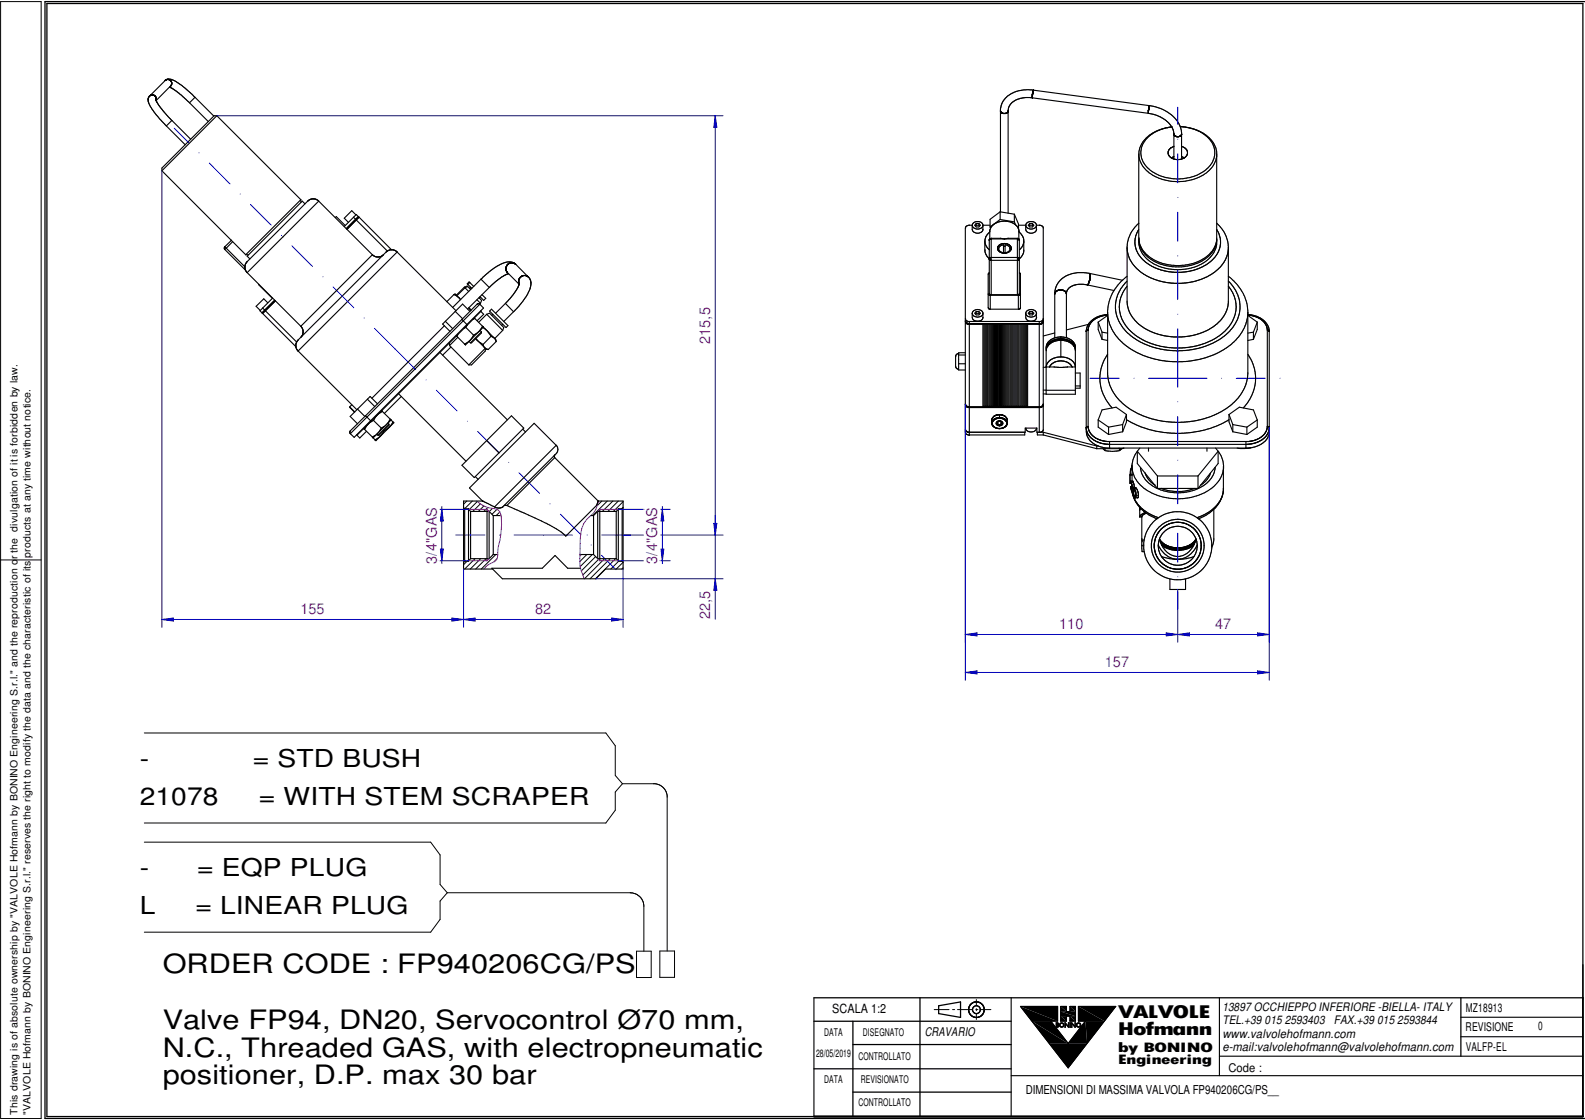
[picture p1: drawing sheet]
<svg xmlns="http://www.w3.org/2000/svg" width="420mm" height="297mm" viewBox="0 0 420 297" stroke-linecap="round" stroke-linejoin="round" font-family="sans-serif">
<defs><g id="words">
<g font-size="7.1">
<text x="43.1" y="258.1">ORDER CODE : FP940206CG/PS</text>
<text x="43.1" y="272.9">Valve FP94, DN20, Servocontrol Ø70 mm,</text>
<text x="43.1" y="280.2">N.C., Threaded GAS, with electropneumatic</text>
<text x="43.1" y="287.6">positioner, D.P. max 30 bar</text>
</g>
<g font-size="6.6">
<text x="37.1" y="203.3">-</text>
<text x="67" y="203.3">= STD BUSH</text>
<text x="37.1" y="213.6">21078</text>
<text x="68.6" y="213.6">= WITH STEM SCRAPER</text>
<text x="37.1" y="232.3">-</text>
<text x="52.3" y="232.3">= EQP PLUG</text>
<text x="37.1" y="242.5">L</text>
<text x="51.8" y="242.5">= LINEAR PLUG</text>
</g>
<g font-size="5.1">
<text x="296.3" y="270">VALVOLE</text>
<text x="296.2" y="274.4">Hofmann</text>
</g>
<g font-size="3.9" fill="#b400b4">
<text x="188.2" y="91.2" transform="rotate(-90 188.2 91.2)">215,5</text>
<text x="115.8" y="149.5" transform="rotate(-90 115.8 149.5)">3/4&quot;GAS</text>
<text x="174.2" y="149.5" transform="rotate(-90 174.2 149.5)">3/4&quot;GAS</text>
<text x="79.6" y="162.9">155</text>
<text x="141.8" y="162.9">82</text>
<text x="188.2" y="164.3" transform="rotate(-90 188.2 164.3)">22,5</text>
<text x="280.8" y="166.9">110</text>
<text x="322.1" y="166.9">47</text>
<text x="292.9" y="177">157</text>
</g>
<g font-size="3.8">
<text x="296.3" y="278.9">by BONINO</text>
<text x="296.3" y="282.1">Engineering</text>
</g>
<text font-size="3.4" x="220.6" y="268.8">SCALA 1:2</text>
<text font-size="3.3" x="271.9" y="290">DIMENSIONI DI MASSIMA VALVOLA FP940206CG/PS__</text>
<g font-size="3.2">
<text x="388.6" y="268.3">MZ18913</text>
<text x="245.1" y="274.7">CRAVARIO</text>
<text x="324.1" y="275.2">www.valvolehofmann.com</text>
<text x="388.5" y="273.5">REVISIONE</text>
<text x="407.8" y="273.3">0</text>
<text x="324.1" y="278.8">e-mail:valvolehofmann@valvolehofmann.com</text>
<text x="388.6" y="278.8">VALFP-EL</text>
<text x="325.7" y="284.2">Code :</text>
</g>
<g font-size="3.1">
<text x="324.1" y="268.1">13897 OCCHIEPPO INFERIORE -BIELLA- ITALY</text>
<text x="324.1" y="271.6">TEL.+39 015 2593403</text>
<text x="353.6" y="271.6">FAX.+39 015 2593844</text>
</g>
<g font-size="2.8">
<text x="218.5" y="274.8">DATA</text>
<text x="228.8" y="274.8">DISEGNATO</text>
<text x="216.3" y="280.5">28/05/2019</text>
<text x="227.6" y="281.1">CONTROLLATO</text>
<text x="218.5" y="287.2">DATA</text>
<text x="228.2" y="287.3">REVISIONATO</text>
<text x="227.6" y="293.5">CONTROLLATO</text>
</g>
<g font-size="2.7">
<text x="4.6" y="295.6" transform="rotate(-90 4.6 295.6)">This drawing is of absolute ownership by &quot;VALVOLE Hofmann by BONINO Engineering S.r.l.&quot; and the reproduction or the divulgation of it is forbidden by law.</text>
<text x="8.1" y="295.6" transform="rotate(-90 8.1 295.6)">&quot;VALVOLE Hofmann by BONINO Engineering S.r.l.&quot; reserves the right to modify the data and the characteristic of its products at any time without notice.</text>
</g>
</g></defs>
<g fill="#000">
<path d="M279.9 271.4l.3 .1zM279.9 271.5l.3 .1zM279.9 271.6l.3 .1zM279.9 271.7l.3 .1zM279.9 271.9l.3 .1zM279.9 272l.3 .1zM279.9 272.1l.3 .1zM279.9 272.2l.3 .1zM279.9 272.4h.7zM279.9 272.4l.5 .1zM270.5 266.9h9.9v3.9zM270.5 266.9l9.9 3.9h-6.9z"/>
<path d="M279.9 271.2l.6 .1zM279.9 271.7h.7zM279.9 271.7l.6 .2zM280.4 271.7l.2 .1zM280.4 271.7l.2 .1h-.3zM279.9 272.3h.8zM279.9 272.3l.7 .1zM279.9 271.3h.6l.1 .1zM279.9 271.3l.7 .1h-.7zM280.4 271.6l.2 .1zM279.9 271.8l.7 .1zM280.4 271.4l.3 .1z"/>
<path d="M280.4 271.5l.3 .1zM279.9 271.9h.8zM280.3 271.9l.4 .1zM280.5 272.2h.2zM280.4 272.3h.3zM280.4 272.2l.3 .1zM280.3 272.3h.4zM280.4 271.9l.3 .1zM280.5 272l.2 .1zM280.5 272.1l.2 .1zM280.9 271.6h.2l-.1 .3zM280.9 271.6l.1 .3h-.2z"/>
<path d="M280.9 271.5h.3zM280.9 271.5l.2 .2zM280.8 271.8h.2l.1 .3zM280.8 271.8l.3 .3zM281 271.4h.3zM281 271.4l.2 .2h-.3zM280.9 272.1l.3 .1zM281 271.4h.5zM281 271.4l.3 .1zM280.9 272.2l.4 .1zM281 272.2l.5 .1zM281.1 272.4h.7z"/>
<path d="M281.1 272.4l.4 .1zM281.5 271.2l.3 .2zM281.1 271.4h.7zM281 272.3h.9zM281 272.3l.8 .1zM281.1 271.3l.8 .1zM281.1 271.3l.8 .1h-.9zM281.7 272.2h.2zM281.5 272.3h.4zM281.5 271.4l.4 .1zM281.8 272.2h.2zM281.8 272.2l.1 .1h-.2z"/>
<path d="M281.7 271.4l.3 .2zM281.8 272.1h.3zM281.8 272.1l.2 .1h-.2zM281.8 271.5l.3 .2zM281.9 271.8h.2v.3zM281.9 271.8l.2 .3h-.3zM281.8 271.6h.3v.3zM281.8 271.6l.3 .3h-.2zM282.3 271.5h.2v.7zM282.3 271.5l.2 .7h-.2zM282.3 272.2h.2v.3zM282.3 272.2l.2 .3h-.2z"/>
<path d="M282.3 271.2l.4 .4zM282.3 271.2l.4 .4h-.4zM281.2 266.9h1.5v1.4zM281.2 266.9l1.5 1.4h-1.5zM281.2 269.5h1.5v1.3zM281.2 269.5l1.5 1.3h-1.5zM273.5 270.8h5.1l4.6 6zM273.5 270.8l9.7 6h-5.1zM282.4 271.5h.3l.5 .7zM282.4 271.5l.8 .7h-.3zM283.2 271.2h.2v.4zM283.2 271.2l.2 .4h-.2z"/>
<path d="M283.2 271.5h.2v.7zM283.2 271.5l.2 .7h-.2zM282.9 272.2h.5v.3zM282.9 272.2l.5 .3zM283.6 271.2h.2v1.3zM283.6 271.2l.2 1.3h-.2zM284 271.5h.2v.7zM284 271.5l.2 .7h-.2zM284 272.2h.2v.3zM284 272.2l.2 .3h-.2zM284 271.2l.4 .4zM284 271.2l.4 .4h-.4z"/>
<path d="M284.2 271.5h.2l.6 .7zM284.2 271.5l.8 .7h-.3zM284.9 271.2h.2v.4zM284.9 271.2l.2 .4h-.2zM284.9 271.5h.2v.7zM284.9 271.5l.2 .7h-.2zM284.7 272.2h.4v.3zM284.7 272.2l.4 .3zM283.6 266.9h1.5v1.4zM283.6 266.9l1.5 1.4h-1.5zM281.2 268.3h3.9v1.2zM281.2 268.3l3.9 1.2h-3.9z"/>
<path d="M283.6 269.5h1.5v1.3zM283.6 269.5l1.5 1.3h-1.5zM285.3 271.6h.3l-.1 .3zM285.3 271.6l.2 .3h-.2zM285.3 271.8l.2 .1zM285.4 271.5h.3zM285.4 271.5l.2 .2zM285.3 271.9h.2l.1 .2zM285.3 271.9l.3 .2h-.2zM285.4 271.4h.3zM285.4 271.4l.3 .2h-.3zM285.4 272.1l.3 .1z"/>
<path d="M285.5 271.4h.5zM285.5 271.4l.2 .1zM285.4 272.2l.3 .1zM285.4 272.2l.6 .1zM285.6 272.4h.7zM285.6 272.4l.4 .1zM285.9 271.2l.4 .2zM285.6 271.4h.7zM285.5 272.3h.9zM285.5 272.3l.8 .1zM285.6 271.3l.8 .1zM285.6 271.3l.8 .1h-.9z"/>
<path d="M286.1 272.2h.3zM285.9 272.3h.5zM285.9 271.4l.5 .1zM286.2 272.2h.3zM286.2 272.2l.2 .1h-.3zM286.1 271.4l.4 .2zM286.3 272.1h.2zM286.3 272.1l.2 .1h-.3zM286.2 271.5l.3 .2zM286.3 271.9h.3l-.1 .2zM286.3 271.9l.2 .2h-.2zM286.3 271.6h.2l.1 .3z"/>
<path d="M286.3 271.6l.3 .3h-.3zM286.3 271.8l.3 .1zM287.7 270.8h5.1l-4.6 6zM287.7 270.8l.5 6h-5zM285.9 266.9h9.9l-3 3.9zM285.9 266.9l6.9 3.9h-6.9zM278.1 276.7h10.1l-5 6.6zM278.1 276.7l5.1 6.6z"/>
</g>
<g fill="none" stroke="#000" stroke-width=".34">
<path d="M12.4 .9h407.2v295.2h-407.2zM420.1 .4h-408.2v296.2h408.2M215.8 270.8h52.2M215.8 264.6h203.8M226.1 270.8v25.3M226.1 277h41.9M243.9 264.6v31.5M248.8 266.7l5.8-1v4.1l-5.8-1zM257 268.7v.1M257 266.8h.1M257.1 268.9l.1 .1M257.7 266.1h-.1"/>
<path d="M257.8 269.6h.1M257.9 265.9l-.1 .1M259.8 269.6h.1M259.9 267.8h.1M259.9 266l.1 .1M260 269.5h-.1M260.3 266.3v.1M260.5 266.6h.1M260.6 268.9l-.1 .1M260.6 266.8h.1M260.8 268.4h.1M260.9 267.8h.1"/>
<path d="M387.3 264.6v15.5M215.8 283.5h52.2M226.1 289.6h41.9"/>
<circle cx="258.8" cy="267.8" r="1.04"/>
<circle cx="258.8" cy="267.8" r="2.06"/>
</g>
<g fill="none" stroke="#000" stroke-width=".3">
<path d="M39.3 26.1h.1M39.4 25.7v.1M39.6 25.5h.1M39.7 25.4h.1M40 25.2v.1M40.8 25.2v.1M40.8 25.3l.4 .2M40.9 25.3l-.8-.1-.4 .3M41.1 25.5l.3 .4M41.1 25.5h.1M41.2 25.6h.1M41.3 25.7h.1"/>
<path d="M41.3 25.8h.1M41.3 26.6h.1M41.3 26.5h.1M41.3 25.8l.1 .7M41.3 26.5v.1M41.3 25.9h.1M41.4 26.6v.2M41.4 26.4h.1M41.4 26.3h.1M41.4 26.2h.1M41.4 26.1h.1M41.4 26h.1"/>
<path d="M41.4 26.7v.1M41.4 26.8l.2 .2M41.6 27.1l1.6 2.2 2.4 2.7M41.6 27v.1M43.8 21.4l-4.3 4.2-.2 .4 .1 1.3 .8 1.6 2.1 2.6 6.8 6.9M43.8 21.3v.1M43.8 21.3h.1M43.9 21.2l-.1 .1M44 21.2h-.1M44 21.2a3.8 3.8 0 0 1 3.4 .9l1.7 1.3 2.6 2.4M44 21.2h1M44.9 21.1v.1"/>
<path d="M44.9 21.2l.6 .6M44.9 23.1l3.2 2.2 7.1 7M45.1 23.2h.1M45.3 22.7l-3.9 4M45.3 22.7h.1M45.3 21.5h.1M45.4 22.6l-.1 .1M45.4 22.6h.1M45.4 21.6h.1M45.4 21.7h.1M45.5 22.5l-.1 .1M45.5 22.4h.1"/>
<path d="M45.5 21.7v.7M45.5 22.4v.1M45.5 21.8h.1M45.5 22.3h.1M45.5 22.2h.1M45.5 22.1h.1M45.5 22h.1M45.5 21.9h.1M45.6 32l-1.5 1.4M45.6 32l4.9 4.9M51.7 25.8l-1.5 1.5M51.7 25.8h.1"/>
<path d="M51.7 25.8l5 5M57.5 30.7h-.7l-13.9 13.9v.7M57.5 30.7l-14.6 14.6M57.5 30.7l22.2 22.3M265.2 29.4h.1M265.2 29.5h.1M265.2 29.5l.1 .2M265.2 29.6h.1M265.3 29.7h.1M265.3 29.7v.1M265.3 29.8h.1M265.3 29.8l.2 .1"/>
<path d="M265.4 29.8h.1M265.5 29.9h.1M265.5 29.9l.2 .1M265.5 29.9l1.2 .2M265.9 30.1h.1M266.6 30.1h.1M266.8 30l-.1 .1M266.9 29.9v.1M267 29.8l-.1 .1M267 29.9l-.2 .1M267.1 29.8h.1M267.1 29.8h-.1"/>
<path d="M267.2 29.7l-.2 .1M267.2 29.7h.1M267.2 29.4h.1M267.2 29.5h.1M267.2 29.6v.1M273.6 25.4l.1 .6M273.6 25.8h.1M273.6 25.7h.1M273.6 25.6h.1M273.6 25.5h.1M273.6 25.4h.1M273.7 25.9h.1"/>
<path d="M273.7 25.3h.1M273.7 25.2h.1M273.7 26l30.7 4.1M273.7 25h.1M273.7 25.1h.1M273.7 25.3l-.1 .1M273.7 26l-2.2-.1-2.1 .6-1.4 1-.7 1.2-.1 27.9M273.7 24.7h.1M273.7 24.8h.1M273.8 24.4h.1M273.8 24.4v.2M273.8 24.5h.1"/>
<path d="M273.8 24.6h.1M273.8 24.9h-.1M273.8 24.6l-.1 .7M273.8 24.3h.1M273.9 24h.1M273.9 24.2l-.1 .1M274 23.9l-.2 .5M304.4 30v.1M304.4 29.4h.1M304.4 29.5h.1M304.4 29.6h.1M304.4 29.7h.1"/>
<path d="M304.4 29.8h.1M304.4 29.9h.1M304.4 30h.1M304.4 29.3h.1M304.4 30.1l2.3 .5 1.7 .9 1.6 1.3 .7 .9 .5 1.7v6.8M304.4 30.1h.1M304.4 29h.1M304.4 29.1h.1M304.4 29.2h.1M304.5 28.7h.1M304.5 28.8h.1M304.5 29.2l-.1 .8"/>
<path d="M304.5 28.5h.1M304.6 28.4h.1M304.6 28.6l-.1 .1M304.6 28.4l-.2 .9M304.6 28.2h.1M304.7 28.1h.1M304.7 28.1l-.1 .3M304.7 28h.1M304.7 28v.1M304.7 28l-30.7-4.1a8.5 8.5 0 0 0-7.1 1.8 5 5 0 0 0-1.7 3.1v27.4M304.7 28l3.1 .8 1.8 1 1.9 1.6 1.4 2.2M304.9 35.7h.1"/>
<path d="M305.3 35.6h.1M308.4 34.1l-1.7 .7-1.4 .8M309.5 33.9a8.6 8.6 0 0 0-7.6 6.4v1.1a8.1 8.1 0 0 0 6.4 6.2 12.4 12.4 0 0 0 13.1-3.4l.9-1.6 .2-1.2M309.9 39.8h-.1M310.6 33.7h.1M310.6 33.7l-2 .3M310.6 33.7h-.4M311.2 38.8l-.8 .4-.7 1 .1 .9 .7 .8M311.2 38.8h.1M311.2 35.6h.1M311.2 35.7h.1M311.2 35.8l.1 .1"/>
<path d="M311.3 35.9h.1M311.3 35.9l.6 .3h.6M311.4 36h.1M311.5 36v.1M311.6 36.1h.1M311.7 36.2h.1M312.7 36.2h.1M312.8 36.1h.1M312.8 36.2h-.3M312.8 36.1l-.1 .1M312.9 33.6l.3 1.5v7.1M312.9 33.6h.5"/>
<path d="M312.9 33.6h.1M313 36l-.2 .1M313 36l-.1 .1M313.1 35.9h.1M313.1 35.9h-.1M313.1 35.9l-.1 .1M313.2 35.6h.1M313.2 35.8l-.1 .1M313.2 35.5h.1M313.3 38.8l.8 .4 .7 1-.1 .9-.7 .8M313.3 35.7h-.1M313.4 33.6l1.6 .3"/>
<path d="M313.4 33.6l.4 .1M314.1 33.7a10.8 10.8 0 0 1 5 1.9l.3 .2a6.9 6.9 0 0 1 2.4 3.1 5.9 5.9 0 0 1-2.9 6.7 12.3 12.3 0 0 1-15.3-1.7 5.3 5.3 0 0 1 .3-7l1.4-1.3M314.6 39.8h.1M315.6 34l1.1 .3M316.9 34.4a7.9 7.9 0 0 1 5.6 5.9v24.5a8.3 8.3 0 0 1-6.7 6.3 13 13 0 0 1-12.2-2.8 6.8 6.8 0 0 1-1.6-3.2l-.1-.9M42.9 45.3l22.2 22.3M79.7 53l-14.6 14.6M79.7 53v.7M80.8 54.1l-.7-.8-14.6 14.6 .7 .8M81.6 53.3l-16.1 16.1M81.6 53.3h.1M82.2 52.9l-.1 .1"/>
<path d="M82.4 52.8l-.8 .5M82.5 52.8h1.1l.7 .4 14.4 14.4M82.5 52.8h-.1M83.8 52.9h.1M84 53h.1M84.2 53.1h.1M84.5 53.3l-19 19M88.9 57.7l.2-.3 2.4 2.4M93.7 57.6l9 9M94.3 57l-1.1-1.1-1.9 2 1.1 1.1M95 57.4l-3.2 3.2M95 57.4l.2 .2"/>
<path d="M95 57.4l-.6-.5-3.1 3.2M95.2 57.6l-3.2 3.2M95.2 57.6l8.6 8.7M257.7 59.7l-1 .1a.65 .65 0 0 0-.7 .7M257.7 59.7a1.54 1.54 0 0 0 1.4 1.1 1.54 1.54 0 0 0 1.5-.9M258 59.1a1.59 1.59 0 0 1 2.6 .5v1.4a1.54 1.54 0 0 1-1.5 .9 1.54 1.54 0 0 1-1.4-1.1v-1.1zM258.8 59.7h.7M258.8 59.3v.4M258.8 59.3h.7M258.8 59.3l-.4 .4 .4 .5h.7l.4-.5-.4-.4M258.8 59.7l-.2 .2M259.5 59.3v.4"/>
<path d="M259.5 59.7l.2 .2M260.6 59.7h1.9M265.1 56.2l-2.6 2v2M265.1 56.2v2M265.1 58.2l-2.6 2M265.1 56.2l3.8 .6M265.1 58.2l3.8 .6M268.9 56.8l1.1 2.6 .2 2M268.9 58.8l.3 .8M268.9 56.8v2M270 59.7h1.9M273 59.7h.7"/>
<path d="M273 59.3v.4M273 59.3l-.4 .4 .4 .5h.7l.4-.5-.4-.4M273 59.3h.7M273 59.7l-.2 .2M273.7 59.3v.4M273.7 59.7l.2 .2M274.7 59.7l1.3 .1 .6 .6v53.6l-.8 .6M274.7 59.7v1.1M274.8 59.7a1.55 1.55 0 0 0-1.4-1 1.55 1.55 0 0 0-1.5 .9v1.4a1.54 1.54 0 0 0 1.5 .9 1.54 1.54 0 0 0 1.4-1.1M274.8 59.7a1.54 1.54 0 0 1-1.4 1.1 1.54 1.54 0 0 1-1.5-.9M301.9 40.9v22.2M309.7 40.8v.1"/>
<path d="M309.7 40.1h.1M309.9 41.3h.1M310.5 41.9l1.4 .4 1.3-.1 .8-.3M311.2 41.6h.1M311.2 41.6l-.7 .3M313.3 41.6l.7 .3M322.5 59.2a9.1 9.1 0 0 1 3.1 5.6v15.5a7.8 7.8 0 0 1-2.4 5l-1.3 1.1-1.4 1-2.5 1.1-2.8 .7-4.1 .2-2.4-.3-3.6-1.1-3.2-2-1.7-1.8-1.1-2.2-.3-1.7v-14.9l.3-2.1 .7-1.5 1-1.5 1.1-1.1M59.6 66.1l5.5 5.5M59.6 65.4l5.3 5.4M59.6 65.4v.7M59.6 65.4h.1M61.3 63.8h.1"/>
<path d="M61.3 63.7v.1M61.3 63.8l-1.7 1.6M61.7 64.1l-2.1 2.1M65.1 69.9v.1M65.1 71.8h.1M65.1 67.6h.8M65.3 69.7l-.1 .1M65.3 72v.1M65.5 72.3l14.2 14.2M65.5 69.4h.1M65.5 69.4l-.6 1.1 .1 .9 .5 .9M65.5 72.3h.1"/>
<path d="M68.6 75.4l3.6 3.7M72.3 79.1l-3.4 3.3 .7 .7M72.8 79.6l-3.3 3.4M73 79.8l-3.4 3.3M98.7 67.6l-19 18.9M98.7 67.6l1.2 .6 .8-.1 .9-.5M98.9 67.7l.1 .1M99.3 67.9v.1M100.9 68h.1M101.2 67.9h.1M101.4 67.8h-.1M102.4 66.8l-23.4 23.4"/>
<path d="M102.4 66.8h.1M102.6 66.6v.1M102.7 66.6l.6-.3h.9l1.1 .5M102.7 66.6l-.3 .2M103.4 66.3h.1M105.1 66.6v.1M105.3 66.8l-26.2 26.3M105.3 66.8l15.6 15.6M120.3 78.1l-1.9 1.9M120.3 78.1l.4-.1 .2 .2M120.3 78.1l.8 .4M120.3 78.1l.6 .1"/>
<path d="M120.9 78.2l.8 .8M121.1 78.5l.6 .5M121.7 79l.4 .5M123.1 76.2l.8-.3 .9 .9M123.1 76.2l1.1 1.1M123.1 76.2l-2.1 2.1M124 76l-.7 .3-2.2 2.1M124.5 74.9l-.5 .5M124.7 76.2l-.3 .3M124.8 76.2l-.3 .3M125.6 76l-1.2-1.2-.5 .5 1.2 1.2M126.4 79.5l1 .9"/>
<path d="M127 79l.7 .7-.3 .7M127.4 78.8l-.3 .3M127.5 74l2.2 2.2M127.5 74l-7.5 7.5M127.8 78.1l1 1-.6 .6-1-1M129.7 76.2l-5.8 5.8M134.1 71h.1M134.1 71.1h.1M134.1 71.2h.1M134.1 71.3h.1M134.1 71.4h.1M134.1 71.5h.1"/>
<path d="M134.1 71.7h.1M134.1 70.9h.1M134.2 71.8h.1M134.2 70.8l-.1 .9M134.2 71.7l.2 .4M134.2 70.8h.1M134.2 71.7h.1M134.2 70.7v.1M134.2 70.7h.1M134.3 70.7h-.1M134.3 72h.1M134.3 70.5l-.1 .2"/>
<path d="M134.3 70.5h.1M134.3 70.6h.1M134.3 70.6l-.1 .1M134.4 72.1v.1M134.4 72.1h.1M134.4 70.4l-.1 .1M134.4 70.4h.1M134.4 70.3v.1M134.4 70.3h.1M134.4 72.2l3.2 3.2M134.4 72.2l.1 .1M134.5 72.3h.1"/>
<path d="M134.8 70l-.4 .3M134.8 70h.1M134.8 70h-.1M134.8 72.6l-2 1-3.1 2.6M135 69.9l-.2 .1M135 69.8h.1M135.2 69.8h.1M136.2 69.8h.1M136.2 69.7l-.4-.1a3.8 3.8 0 0 0-2.8 .3l-2.9 1.8-2.6 2.3M136.3 69.8l.2 .1M136.3 69.8l-.8-.1-.6 .2M136.3 69.8l.1 .1"/>
<path d="M136.4 69.9h.1M136.5 69.9l.2 .2M136.5 69.9l.1 .1M136.6 70l.1 .1M136.7 70.1l3.4 3.4M137.4 75.9v.1M137.5 75.7v.1M137.5 74.3h.1M137.5 74.4h.1M137.5 74.5h.1M137.5 74.6h.1M137.5 74.7h.1"/>
<path d="M137.5 74.8h.1M137.5 74.9h.1M137.5 75h.1M137.5 74.2v.9M137.5 74.2h.1M137.5 75.1h.1M137.6 75.1l.1 .1M137.6 74.1h.1M137.6 74h.1M137.6 75.4l-.5 1.1-1.2 1.9-4.5 4.7M137.6 74.1l-.1 .1M137.6 75.3h.1"/>
<path d="M137.6 75.4h.1M137.7 75.2l-.1 .2M137.7 75.3h-.1M137.7 73.8h.1M137.7 73.7l-.2 .5M137.8 73.7h-.1M137.8 73.7h.1M137.8 73.7l-.1 .1M137.9 73.5v.1M137.9 73.6l-.1 .1M138 73.5h.1M138 73.4h.1"/>
<path d="M138.2 73.3l-.4 .4M138.2 73.3h.1M138.5 73.2h.1M138.8 73.1h.1M139.3 73.1h.1M139.6 73.2l.3 .1M139.7 73.2l-1.1-.1-.4 .2M139.9 73.3h.1M139.9 73.3v.1M139.9 73.4h.1M140 73.4l.1 .1M140 73.4h.1"/>
<path d="M140.1 73.5l.6 1.4-.4 2.1-1.6 2.8-2.6 2.9M140.4 73.8v.1M140.5 74.1v.1M255.9 60.5v54.1M260.6 60.8h.1M261.1 63.9v2.4M261.1 66.3l.2 1 .4 .8 .6 .5M262 72.7h.1M262 78.1l.3 .2M262 78.1h.1M262.2 72.4l-.2 .2v9.1M262.2 77.8h.1"/>
<path d="M262.2 63.6l.1 14.4M262.2 68.7h.1M262.2 63.7h.1M262.2 63.6h.1M262.3 68.8l.4 .2h7.1l.4-.2M262.3 78.3h.1M262.3 78h.1M262.3 68.8l.1 .1M262.3 78l.5 .2M262.3 68.5h.1M262.4 61.5l-.2 .2a2.9 2.9 0 0 0-1.1 2.7l.3 .9 .9 1M262.4 61.4h.1"/>
<path d="M262.4 63.5l-.2 .1M262.4 68.4h.1M262.5 60.2l.1 .3M262.5 63.3l-.2 .3M262.5 69h.1M262.5 78.3v3.7M262.6 68.3h7.4M262.7 68.3l-.4 .2M262.8 63.2v14.9h6.9v-14.9M262.8 63.2l3.4 .2 3.5-.2M262.8 63.2l-.6 .4M264.4 65.9h.1"/>
<path d="M264.5 66.3l.6 .5M264.5 65.4h.1M264.5 66.2h.1M264.6 66.1l-.1 .1M264.7 66.4v.1M264.7 65.9v.1M264.7 65.9l-.2 .4M265.1 66.8l.1 .1M265.2 66.9l1.2 .2M265.2 66.9h.1M265.4 64.7h.1M265.5 64.7h.1"/>
<path d="M265.5 66.9l.3 .2M265.9 67.1h.2M266 64.9v2.2M266.1 64.9a1.08 1.08 0 0 0-1.4 1 1.08 1.08 0 0 0 1.3 1.2h.1M266.1 64.9h.1M266.1 65.3h.1M266.1 65.3h.4M266.1 67.1h.1M266.4 64.9a1.09 1.09 0 0 1 1.4 1.1 1.09 1.09 0 0 1-1.4 1.1M266.4 64.9v2.2M266.5 67.1h-.4M266.6 67.1h-.2"/>
<path d="M266.9 64.7h.1M267 66.9l-.4 .2M267.1 64.7h.1M267.2 66.9h.1M267.3 66.9l-.9 .2M267.4 66.8l-.1 .1M267.8 65.9l.1 .2M267.9 66.4h.1M267.9 66.1l.1 .1M268 66.3l-.6 .5M268 65.4h.1M268 66.2v.1"/>
<path d="M268 66.2h.1M268 66.2v-.7l-.5-.6a2.45 2.45 0 0 0-2.3-.1l-.2 .1a1.05 1.05 0 0 0-.5 1.3v.1M269.7 63.2l.5 .4M269.9 63.4h.1M269.9 63.4h-7.4M269.9 63.3h.1M269.9 69h.1M269.9 78.3v3.7M269.9 68.3l.2 .1M270 60.7a4.6 4.6 0 0 0-6.6-1.2l-.7 .7-.3 .8v2.5M270 63.4v.1M270 68.4l.2 .1"/>
<path d="M270 63.5l.2 .1M270.1 61.4v2.1M270.1 78.1h-.1M270.1 68.5h.1M270.2 61.5l.9 1.2 .3 .9-.1 3.3-.3 .7-.8 1M270.2 78.3h.1M270.2 78l-.4 .2M270.2 63.5v14.3M270.2 68.6h.1M270.2 78h.1M270.2 68.7h.1M270.2 63.7h.1"/>
<path d="M270.2 63.6h.1M270.3 72.4l.2 .2v9.1M270.3 77.8l-.1 .2M270.5 78.1h.1M270.5 78h.1M270.5 78.1l-.4 .3-7.8-.1M271.4 64.3a2.98 2.98 0 0 1-1.2 2M274.8 60.8h.1M279.6 78h.1M279.6 77.8h.1M279.6 77.9h.1M279.7 77.6h.1"/>
<path d="M279.7 77.6l-.1 .1M279.7 77.5v.1M279.8 77.5l-.2 .3M279.8 77.5h.1M279.9 77.4h-.1M279.9 77.3l-.1 .2M280 77.3h-.1M280.1 77.2h.1M280.2 77.1h.1M280.2 77.1l-.3 .2M280.3 77v.1M280.5 77l-.3 .1"/>
<path d="M280.7 76.9v.1M281.3 76.9l.8 .2M281.4 76.9l-.9 .1M281.6 76.9v.1M282 77v.1M282.1 77.1l.4 .3M282.1 77.1h.1M282.2 77.2h.1M282.3 77.3h.1M282.4 77.4h.1M282.5 77.4l.1 .1M282.5 77.5l.1 .3"/>
<path d="M282.6 77.6h.1M282.6 77.8h.1M282.6 77.8l.1 .1M282.6 77.7h.1M282.7 78h.1M282.7 77.9h.1M288.2 75.6l-2.3-.2a3.4 3.4 0 0 0-3.2 2.2v12M288.2 75.6l7.1 1.4M288.4 75.5l-.2 .1M288.4 75.4h.1M288.4 75.5l-.1 .1M288.5 75.3l-.1 .2"/>
<path d="M288.5 75.3l-.1 .1M288.5 75.2h.1M288.6 75h.1M288.6 75.1l-.1 .1M288.7 74.9h.1M288.7 74.8h.1M288.7 74.6h.1M288.8 74.4h.1M288.8 74.5h.1M288.8 74.7l-.3 .6M288.8 74.2h.1M288.8 74.3h.1"/>
<path d="M288.8 74.2l-.1 .5M288.9 72.5l-1.6-.2-2.6 .2a5.9 5.9 0 0 0-4.9 3.9l-.2 1.2v12M288.9 74.1h.1M288.9 74.3l-.1 .1M288.9 72.5l8.6 1.8M288.9 74.2h-.1M288.9 72.5l.1 .1M288.9 72.5h.1M288.9 73.7h.1M288.9 73.8h.1M288.9 73.9h.1M288.9 74h.1"/>
<path d="M288.9 72.6h.1M289 72.6l-.1 1.6M289 73.5h.1M289 73.6h.1M289 73.7h.1M289 72.6h.1M289 73.4h.1M289 73.3h.1M289 73.2h.1M289 73.1h.1M289 72.9h.1M289 72.8h.1"/>
<path d="M298.8 66l.3 1.8 .6 1.4a11.8 11.8 0 0 0 4.2 4l2.1 .9 2.5 .7 2 .3h2.7l2.9-.3 2.2-.7 1.9-.8 2.3-1.6a8.7 8.7 0 0 0 2.9-4.2l.2-1M298.8 73.3a12.4 12.4 0 0 0-5.2 9.1v17a11 11 0 0 0 4 7.6l2.1 1.6 3.1 1.6 2.6 .9 3.8 .7 3.6 .2 3.4-.3 3.1-.7 3.2-1.2a12.9 12.9 0 0 0 8.2-10.1l.1-17.3a12.3 12.3 0 0 0-5.1-9.1h-.1M298.8 74.5a10 10 0 0 0-2.8 4.6l-.3 1.7a8.8 8.8 0 0 0 .9 4.4 11.8 11.8 0 0 0 3.1 3.7l2.7 1.9 2.4 1 3 .8 2.9 .4a19.7 19.7 0 0 0 5.8-.4l2.9-.7 3.3-1.6a11 11 0 0 0 6-8.3v-1.1a10.1 10.1 0 0 0-2.5-5.8l-.6-.6M298.8 75.9l-.5 .7a8.8 8.8 0 0 0 3 12.5l2.2 1.3 1.7 .7 2.8 .8 3.1 .4 2.9-.1 3.1-.5 2.2-.6 2.3-1.1a11.6 11.6 0 0 0 5.7-6.3l.3-1.1a8.3 8.3 0 0 0-2-6.7M301.9 60.9l-.8 1.7-.2 2.1 .3 1.6 1.2 1.9 1.2 1.3 2.2 1.4 3 1 2.5 .3 3.1-.1 3.3-.9 2.2-1.1 2-1.7 1.1-1.8 .5-1.9v-1.4l-.4-1.3-.6-1.1M301.9 63.5v.7M301.9 63.7a7.8 7.8 0 0 0 6.1 6.4l2.8 .6a13.9 13.9 0 0 0 5.9-.6 7.7 7.7 0 0 0 5.8-6.4M301.9 63.3h.1M301.9 63.1h.1M301.9 63.1v.8M301.9 64.2h.1M302 64a8.2 8.2 0 0 0 6.3 5.9 12.9 12.9 0 0 0 12.9-3.2l.8-1.3 .5-1.4"/>
<path d="M325.6 66.1v.2M69.6 83.1l8.8 8.8M69.6 81.7l9 9M71 80.3l-1.1-1.1-2 2 1.1 1.1M78.5 91.2h-.1M78.7 92.7h.1M78.8 90.5l-.1 .1M78.9 90.4h-.1M79 90.2l-.5 .9-.1 .9 .5 1 15.7 15.7M79 90.2h.1M79.7 86.5l.6 1.2v.9l-.6 .9M79.9 86.7l.1 .1"/>
<path d="M80 89.2h.1M80 86.9h.1M116.6 93.5l17.9 17.8M117.8 86.4l-19.2 19.2M118.1 85.2l1.9 2M119.2 91.7l5.1 5.1M119.2 90.9v.8M119.5 92l-2.2 2.2M120.7 82.6l1.9 1.9M121 89.1l.1 .1M121.4 89.5l-2.2 2.2M121.4 88.7l-.3 .5"/>
<path d="M122.5 84.7l-25.6 25.6M122.5 84.7l1.4 1.5M123.3 91.4h.1M123.5 86.8l2 2.1M123.5 86.8l-.5 .3M123.8 86.3l-.3 .5M123.9 86.2l-25.5 25.5M124.3 81.7l.5 .6M124.3 90.6l.4 .3M124.3 81.6l.6 .7M124.6 82.6l-2-2-5.3 5.3 2 2M125.5 88.9a5.1 5.1 0 0 1-2.3 2.4"/>
<path d="M125.8 84.3v.2M125.8 84.5l2.3 2.2M125.8 84.5l-.5 .3M126.1 89.8l2.6 2.6 .7 .3M126.1 89.8l.2 .2M126.6 80.6h-.1M126.8 90.5l1.2 .9M127.2 80.7h-.8l-3.9 4M127.2 80.7l1 1-34.3 34.3-1-1M127.2 80.7l-34.3 34.3M127.2 87.6l.4 .4M127.4 80.4l-.3 .2"/>
<path d="M127.5 82.4l-3.6 3.8M127.5 82.6l.7 .8-1.7 1.6M127.6 88v.3l-2.6 2.6h-.3M127.6 88l-2.9 2.9M127.9 86.5a5.1 5.1 0 0 1-2.4 2.4M128 86.8l1 .8M128 91.4l.3 .7M128.1 86.7l.9 .9M128.1 86.7h.1M128.1 86.7l-4.7 4.8-2.3-2.3M128.6 92.4l-4.3 4.4M128.6 92.4v.7l-3.6 3.7h-.7"/>
<path d="M128.6 92.4l.8 .3M129 83.4l4.3 4.2M129 87.6l2.4 2.4 .1 .6M129 83.4l.8-.3 3.8 3.8-.3 .7M129 87.6l1.2 1.6M129 83.4l-2.1 2.1M130.2 89.2h.1a1.7 1.7 0 0 1 1.2 1.4M130.2 89.2l-2.2 2.2M130.3 82l4.4 4.4-.6 .5-4.3-4.4zM130.7 83.4l-.3 .3M131.5 90.6l-2.1 2.1M133.3 87.6l-2.2 2.2"/>
<path d="M133.3 86l-.3 .3M134 80.5l2.1 2.2M136.1 82.7l-2.5 2.6M253.3 94.6l.1 2.6a.73 .73 0 0 0 .7 .7M253.3 94.6h.1M254.1 94.1h1.8M254.1 96.5h1.8M254.2 93.8l-.5 .1-.4 .7M255.9 93.6h-1.8v4.5h1.8M256 85.1a.65 .65 0 0 0 .8 .7l18.8 .1 .7-.3 .2-.3M256 85.3a.76 .76 0 0 0 1 .7M256 84.5h-.1a.89 .89 0 0 0 1.1 .8"/>
<path d="M257 85.3h18.5v29.3M257 86h18.5M257 85.3v30.1M257.7 83.1v1.1M258.8 83.1l-.2 .2M258.8 82.6v.5M258.8 82.6l-.4 .5 .4 .4h.7l.4-.4-.4-.5M258.8 82.6h.7M258.8 83.1h.7M259.2 82.1l.8 .2 .4 .3 .2 1.7a1.55 1.55 0 0 1-1.5 .9 1.55 1.55 0 0 1-1.4-1M259.2 82.1a1.06 1.06 0 0 0-1.2 .3 1.06 1.06 0 0 0-.1 1.2 1.62 1.62 0 0 0 2.7-.3M259.2 82.1h.1"/>
<path d="M259.5 82.6v.5M259.5 83.1l.2 .2M260.6 86v21.9l.2-.2M260.6 84.2h.1M260.8 86v21.7M261.1 86v21.9M261.3 86v21.7M261.6 86v21.9M261.8 86v21.7M262 81.6h.1M262 81.7v.1M262 81.8l.3 .2"/>
<path d="M262.1 86v21.9M262.2 81.9h.1M262.3 82h.1M262.3 82h7.9M262.4 86v21.7M262.6 86v21.9M262.9 86v21.7M263.1 86v21.9M263.4 86v21.7M263.6 86v21.9M263.9 86v21.7M264.1 86v21.9"/>
<path d="M264.4 86v21.7M264.7 86v21.9M265 86v21.7M265.2 86v21.9M265.5 86v21.7M265.7 86v21.9M266 86v21.7M266.2 86v21.9M266.5 86v21.7M266.7 86v21.9M267 86v21.7M267.2 86v21.9"/>
<path d="M267.5 86v21.7M267.8 86v21.9M268 86v21.7M268.3 86v21.9M268.6 86v21.7M268.8 86v21.9M269.1 86v21.7M269.3 86v21.9M269.6 86v21.7M269.8 86v21.9M270.1 86v21.7M270.2 82h.1"/>
<path d="M270.4 86v21.9M270.5 81.8l-.3 .2M270.5 81.7v.1M270.5 81.6h.1M270.6 86v21.7M270.9 86v21.9M271.1 86v21.7M271.4 86v21.9M271.6 86v21.7M271.9 86v21.9M272.1 86v21.7M272.4 86v21.9l-.3-.2"/>
<path d="M273 82.6v.5M273 82.6l-.4 .5 .4 .4h.7l.4-.4-.4-.5M273 82.6h.7M273 83.1h.7M273 83.1l-.2 .2M273.3 82.1l-.8 .2-.4 .3-.2 1.7a1.59 1.59 0 0 0 1.5 .9 1.59 1.59 0 0 0 1.4-1M273.3 82.1h.1M273.3 82.1a1.06 1.06 0 0 1 1.2 .3 1.06 1.06 0 0 1 .1 1.2 1.62 1.62 0 0 1-2.7-.3M273.7 82.6v.5M273.7 83.1l.2 .2M274.7 83.1v1.1M276.6 84.7l-.3 .4-.8 .2"/>
<path d="M276.6 85.3h.1M276.6 85.2a.9 .9 0 0 1-1.1 .8M276.6 84.5h.1M276.6 85.1h.1M276.6 97.4h.7M277.3 97.3h2.2M277.4 92.1h.1M277.4 92.8h.1M277.4 93h.1M277.4 92.1v.1M277.8 91.7l.7-.9 .7-.4 1.2-.4h1.4l1.9 .7 1 1.1M277.8 91.7l-.4 1"/>
<path d="M277.8 91.7l-.1 .1M277.8 90.8l.4-.4a4.7 4.7 0 0 1 2.7-1h.8a4 4 0 0 1 2.5 .9l.6 .8 .3 .7v12.8h-7.8l.1-12.8zM277.8 91.7a4.5 4.5 0 0 1 3.1-1.4h.6a4.5 4.5 0 0 1 2.7 .9l.8 1.3M277.8 91.6v.1M278.2 97.4l.5-.8 .7-.5 1.5-.4 2 .4 .7 .4 .6 .9M279.4 97.3h5.7M279.6 88.3l-3 .8M281.2 89.4v.4M281.2 90.3v4.4M284.7 91.8h.1M285 97l.1 .1M285 96.9l-.4-.8-.6-.6a4.2 4.2 0 0 0-2.5-.8h-.7a4.2 4.2 0 0 0-2.5 .9l-.6 .7-.3 .7"/>
<path d="M285 92a3.6 3.6 0 0 0-3.2-2.2l-1.4 .1a3.4 3.4 0 0 0-3 2.2M285 92.1l.1 .1M285 92.6l.1 .1M285.1 98.9h1.2v4.1h-1.2M285.1 93h.1M285.1 92.5h.1M287.9 87.9h.1M288.1 87.7h.1M288.2 87.6h.1M288.5 87.5l-.6 .3M288.5 86l-5.8 1.5M288.8 86.1v.1"/>
<path d="M288.9 86l-.5 1.4v25.9l.5 1.3 1.2 1.4 1.4 .7 1.9 .4h37.7l1.5-.3M289 85.9l-.1 .1M289 85.8v.1M289.1 85.7h.1M289.3 85.4v.1M289.8 85h.1M290.3 84.6h.1M290.5 84.5h.1M290.7 84.3v.1M291.1 85.4l1 2.7M291.1 85.4v2l1 2.6M291.1 84.2h.1"/>
<path d="M291.7 83.9h.1M292 83.8h.1M292.1 88.1v1.9M292.1 88.1l1.5 .2M292.1 90l1.5 .3M293 83.6v.1M293.6 83.3l.4 2a10 10 0 0 0 2.1 4.1 16 16 0 0 0 5.9 4.4l4.1 1.4 3.8 .6a23.2 23.2 0 0 0 6.3-.2l3.3-.7 3.2-1.3a13.7 13.7 0 0 0 8-9.2v-.7M293.6 83.7l-2.5 1.7M293.6 83.6l-1.4 .2-1.4 .5-1.1 .7-.7 .9M293.6 94a10.9 10.9 0 0 0-1.2 10.4l.7 1.6 1.7 2.2M293.7 83.4h-.3a6.3 6.3 0 0 0-5.1 3l-.4 1.3v26.8M330.8 83.6l1.8 .3 1.7 .8 1.2 1.4 .4 1.2v26l-.2 1-.7 1-1.1 .9-1.3 .6"/>
<path d="M330.8 83.4l1.8 .3a6.3 6.3 0 0 1 3 2l.6 .9 .3 1-.1 27.4a5.4 5.4 0 0 1-4.9 3.8M330.8 83.7l2.5 1.7M330.8 83.2l-.1 .2M330.8 94l.7 1.2a10.4 10.4 0 0 1 1.2 6.6l-.9 3-.9 1.8-1.3 1.6M332.1 83.7v.1M332.3 88.1v1.9M332.3 88.1l-1.5 .2M332.3 90l-1.5 .3M332.8 83.9v.1M333.3 85.4l-1 2.7M333.3 85.4v2l-1 2.6M333.4 84.2h.1"/>
<path d="M333.8 84.4l.1 .1M334 84.5h.1M335.3 85.7h.1M335.4 85.9h.1M335.6 86.2v.1M335.9 87.5l.5 .2M336.2 87.6h.1M336.3 87.7l.2 .1M336.4 87.7v.1M336.4 87.8h.1M336.5 87.9h.1M92.7 107.9l1.4 1.4"/>
<path d="M92.7 107.9l1.3 1.4M92.8 114.9h.1M92.8 114.3v.1M92.9 115h.1M93.2 107.4l-.5 .5M94.6 115.3l.1 .1M94.8 108.5l1.9 1.9M96.5 113.7l.1 .2M96.6 113.9l2.1 2M96.9 110.3l1.5 1.4M96.9 110.3l-4 4v.7M97.1 114.4l-1.7 1.8-.7-.8"/>
<path d="M97.4 105.9l1.9 1.9M98.4 111.7l-3.7 3.7M98.7 115.9l.2 .2M98.8 116h.1M98.8 116v.1M98.9 116.1l.5 .6M99 111.5a4.4 4.4 0 0 0-2.2 2.2l-.2 .2M99 111.5l2.1 2M99.6 116.8h.1M99.8 115.2l-1.1 .7M99.9 115.1l.3 .3M100 110.1l-1 1.4"/>
<path d="M100.1 107.1l-2-1.9-5.3 5.2 2 2M101.1 113.5l-1 1.4M101.2 108.9v.1M101.2 108.9h.1M101.2 109h.1M101.3 109l.1 .1M101.4 109.1l2.1 2.1M101.4 109.1l-1.1 .7M101.7 114.2l.1 .1M101.8 114.3a5.1 5.1 0 0 1-2.4 2.4M102.2 112.9l-1.1 .6M102.8 112.2l.3 .3"/>
<path d="M103.1 112.5v.3l-2.6 2.6h-.3M103.1 112.5l-2.9 2.9M103.5 111.2l-1 1.4M103.5 111.2v.1M103.5 111.3l.1 .1M103.5 111.3h.1M103.6 111.4h.1M103.7 111.4l-4.8 4.7M103.7 111.4l.5 .5M104.2 111.9a5.1 5.1 0 0 1-2.4 2.4M104.2 111.9l.2 .2M104.3 112.1h.1"/>
<path d="M104.4 112.1l-4.8 4.8-.2-.2M104.4 112.1h.1M105.7 104.4l17.8 17.9M106.4 105.2l-4.5 4.4M129 116.8l3.3 3.3M135.6 110.3l3.2 3.2-13.1 13.2-3.2-3.3zM138.6 113.8l.7 .8M147.4 118.1l-16.3 16.4M147.4 118.1h.1M255.9 107.3l.1 .2M255.9 107.4h.1M256 107.2v.4"/>
<path d="M256 113.9l.1 .4 .9 .4 14.8-.1v-1.1h3.1v1.1h1.7M260.8 107.7l.3 .2M261.3 107.7l-.2 .2M261.3 107.7l.3 .2M261.8 107.7l-.2 .2M261.8 107.7l.3 .2M262.4 107.7l-.3 .2M262.4 107.7l.2 .2M262.9 107.7l-.3 .2M262.9 107.7l.2 .2M262.9 111.5h.1M262.9 111.9l.7-.8 1.2-.4 1.3 .3 .9 .9"/>
<path d="M262.9 111.3h.1M262.9 112.1h.1M263 112.6l.7 .8M263 112.6h.1M263 111.7v.1M263.2 112.8h.1M263.2 112.8l.6 .6M263.3 111.6l1-.6h1.5l1 .8 .1 .7-.3 .4M263.3 111.6l-.3 .5 .2 .7M263.3 111.6h.1M263.4 107.7l-.3 .2M263.4 107.7l.2 .2"/>
<path d="M263.5 110.4h.1M263.7 113.4h.1M263.7 111v.1M263.8 113.4l.1 .1M263.8 113.4l.5 .2M263.9 107.7l-.3 .2M263.9 107.7l.2 .2M263.9 111h.1M263.9 113.5l.7 .2M263.9 110.2l-.9 .8v1.6M264.1 110.9h.1M264.2 112.1l.4 .5"/>
<path d="M264.2 113.6h1.5M264.2 112.1a.48 .48 0 0 0 .5 .6l.8-.1 .2-.5M264.4 107.7l-.3 .2M264.4 107.7l.3 .2M264.4 110l-.4 .2M264.5 110h.1M264.5 111.7a.65 .65 0 0 0-.4 .8 .65 .65 0 0 0 .9 .4M264.6 111.7v.9M264.6 111.7h.7M264.6 111.7l-.4 .4M264.6 112.6h.7M264.7 110h-.1"/>
<path d="M264.7 111.7h-.2M264.9 113.6l.1 .1M265 107.7l.2 .2M265 109.9v1M265 112.7v.2M265 113.6v.1M265 107.7l-.3 .2M265 111.6l-.3 .1M265 112.9h.1M265 111.6l.2 .1M265 111.6h.1M265.2 111.7l.5 .4"/>
<path d="M265.2 110h.1M265.3 111.7v.9M265.3 111.7l.4 .4M265.3 111.7l.1 .1M265.3 110h.1M265.5 107.7l-.3 .2M265.5 107.7l.2 .2M265.5 110l.1 .1M265.5 111.8a.66 .66 0 0 1 .2 .8 .66 .66 0 0 1-.7 .3M265.6 110.1h.2M265.6 110.1l-1.3-.1-.9 .4M265.7 112.1l-.4 .5"/>
<path d="M265.7 110.1l.3 .1M265.8 110.9h.1M266 107.7l-.3 .2M266 107.7l.2 .2M266 110.2h.1M266.1 110.2l.2 .2M266.1 110.2h.1M266.1 110.2l.2 .1M266.2 113.4l-.8 .3M266.2 111v.1M266.2 113.4h.1M266.2 110.3l.2 .1"/>
<path d="M266.3 110.3l.7 .9-.1 1.4M266.3 111.1h.1M266.3 113.3h.1M266.5 107.7l-.3 .2M266.5 107.7l.2 .2M266.5 113.1l-.9 .5M266.6 112.9l-.4 .5M266.6 111.6v.1M266.6 112.9h.1M266.8 110.7v.1M266.8 111.5h.1M266.9 111.7v.1"/>
<path d="M266.9 112.6l-.3 .5M266.9 112.6h.1M267 107.7l-.3 .2M267 107.7l.2 .2M267 112.1h.1M267 111.3h.1M267.5 107.7l.3 .2M267.5 107.7l-.3 .2M268 107.7l-.2 .2M268 107.7l.3 .2M268.6 107.7l-.3 .2M268.6 107.7l.2 .2"/>
<path d="M269.1 107.7l.2 .2M269.1 107.7l-.3 .2M269.6 107.7l.2 .2M269.6 107.7l-.3 .2M270.1 107.7l.3 .2M270.1 107.7l-.3 .2M270.6 107.7l.3 .2M270.6 107.7l-.2 .2M271.1 107.7l-.2 .2M271.1 107.7l.3 .2M271.6 114.6v.8h-14.8l-.7-.3-.1-.4M271.6 107.7l-.2 .2"/>
<path d="M271.6 107.7l.3 .2M272 113.6a.96 .96 0 0 0 1.1 1 1.39 1.39 0 0 0 1.7-1M272.1 107.7l-.2 .2M275 114.6v.8h1.6M275.7 114.6l-.2 .1M276.6 114.6v.8M276.6 107.5l-.9 .4h-18.9l-.8-.4M276.6 107.3l-.1 .4-.7 .4h-19.1l-.7-.5M276.6 107.2h.1M276.6 107.4h.1M276.6 115.4l14.1 3.6M276.6 114.6l14.1 3.7"/>
<path d="M276.6 104.5h.7M276.6 103.5h.7M277.3 103.5h7.8M285.1 102.4h1.2M287.9 113.7l.5 1.5 1.5 1.5 1.8 .8 2.1 .4 37.4-.1 1.6-.3 1.8-.9 1.4-1.5 .5-1.3M287.9 113.5h.1M288 114.5l.1 .8 .3 .9a6.4 6.4 0 0 0 5 2.6h37.6M288 114.5h.1M288 113.3h.1M288.1 114.4h.1M288.2 113.1v.1M288.3 115l.1 .1"/>
<path d="M288.5 113.1l-.6 .3M288.5 113.8h.1M288.7 114.4h.1M289 114.7v.1M289.1 114.9v.1M290.1 116.8h.1M290.2 116h.1M290.4 116.9v.1M290.4 116.1v.1M290.5 116.2h.1M290.7 118.3v.7M290.7 118.3h.5"/>
<path d="M290.7 117.1h.1M291.1 111.4v1.9l2.8 1.9M291.1 111.4l2.8 1.9M291.2 116.5h.1M291.6 116.7h.1M291.8 116.8h.1M292.3 116.9h.1M292.4 119l.5 .5M292.9 119v.5M292.9 119.5l2 .2 1.9-.2M293.9 113.3v1.9M294.1 117.1v1.7"/>
<path d="M296.7 118.8v.2M296.8 119v.5M297.4 119l-.6 .5M297.6 112.6l-3.7 .7M297.6 114.5l-3.7 .7M297.6 112.6v1.9M297.9 118.8l-.9 .2h-6.3M298.6 109.9v2l-1 2.6M298.6 109.9l-2.7-1.9-3.8 .7-1 2.7M298.6 109.9l-1 2.7M298.6 111.3l3.8 1.9 3.9 1.1 4.2 .6 4.9-.1a25.4 25.4 0 0 0 9.9-3.2l.5-.3M301.5 119.7v3.2l5.3 6.6"/>
<path d="M301.5 119.7l5.3 6.5M301.5 119.7a6.5 6.5 0 0 0-1.4 3.5v4.4M302.2 118.8l-.7 .9M304.4 118.8v.9M319.9 118.8v.9M322.2 118.8l.7 .9M322.9 119.7l-5.3 6.5M322.9 119.7v3.2l-5.3 6.6M322.9 119.7l.2 .2a7 7 0 0 1 1.2 3.6v6.8M325.8 109.9l2.7-1.9 3.8 .7 1 2.7M325.8 109.9v2l1 2.6M325.8 109.9l1 2.7"/>
<path d="M326.8 112.6l3.7 .7M326.8 114.5l3.7 .7M326.8 112.6v1.9M330.3 117.1v1.7M330.5 113.3v1.9M331.4 117v.1M331.5 118.7l-.3 .1M331.5 118.8l-1.5 .2-2.1-.2M331.8 117.7h.1M332.6 116.8h.1M332.8 116.7h.1M333.3 111.4l-2.8 1.9"/>
<path d="M333.3 111.4v1.9l-2.8 1.9M333.4 117.2v.1M333.8 116.2l-.1 .1M334.1 116v.1M334.3 116h-.1M334.3 116.8h-.1M334.5 116.6v.1M335.3 114.9v.1M335.4 114.8v.1M335.6 114.4h.1M335.8 113.9h.1M335.8 115.4h.1"/>
<path d="M335.9 113.1l.6 .3M336.2 113.1v.1M336.4 113.3h.1M336.5 114.5h.1M336.5 113.5h.1M122.9 134.6l.3 .3M123.2 134.9h1v14h-1M123.2 134.9v14M124.2 135.1l.5 .5M124.7 135.6v12.6M124.7 135.6h5M126 126.4l.7 .7"/>
<path d="M127.9 132.9l-3.5-3.5 17.2-17.1 6 6a1.66 1.66 0 0 1-.2 2l-14.1 14.2-.9 .2a4.7 4.7 0 0 1-3-1.1l-1.4-.7h-5.1v18h7.7M128 132.9h.1M129.1 135.1v13.6M129.7 135.6l1.1 1.1v10.4l-1.1 1.1M129.7 135.6v12.6M130.7 136.7h2.1M133.7 134.1h.1M133.8 134l.6 .1M133.9 134h-.1M147.1 121.4l-12.7 12.7M147.1 120.6l-.2 .3 .1 .4 11.6 11.6M156.6 136.7h.7"/>
<path d="M157.3 136.7v10.4M158.4 135.6h5M158.4 135.6v12.6M158.4 135.6l-1.1 1.1M158.5 133l-.3 1-8.2 8.2a28.2 28.2 0 0 0-7.3-4.4l-8.3-3.7M158.5 132.9v.1M158.6 132.9h6.6v18h-4.7l-2.6 2.6h-24.7l-2.8-2.8h13.4l3.3-3.4 3.4 3.4h3.4M158.6 132.9h-.1M159 135.1v13.6M163.4 135.6v12.6M163.9 135.1l-.5 .5M164.9 134.9h-1v14h1"/>
<path d="M164.9 134.9v14M165.2 134.7l-.3 .2M299.5 125.9v2.3h.4M299.5 126h.6M299.5 125.8h.6M299.6 128.1v.1M299.7 124.6h.4M299.7 124.6l-.1 1.4M299.8 124.3h.3M299.8 128l-.1-.4 .6 .1 .4 1.6M299.8 127.6l.2 .6M299.8 128v.1"/>
<path d="M299.8 129.4l.5 .1M299.8 129.4v.1M299.8 129.5l.4 1M299.8 124.4l-.1 .3M299.8 129.1h.1M299.8 128l.2 .8M299.9 129.4v.1M300 128.2v.9M300 123.8l-.1 .5M300 123.8h.1M300 129.1h-.3v.3l.5 1.4M300 128.6h.1"/>
<path d="M300.1 129.4v.1M300.1 128.8v.6M300.1 123.4l-.1 .4M300.1 125.9h.1M300.1 123.9a9.1 9.1 0 0 0 7.3 7.7l2.8 .6a14 14 0 0 0 13-4.8l.9-1.9 .2-1.3M300.1 130.7h.2M300.1 130.5h.2M300.1 129.4h.1M300.1 129.2h.6M300.2 130.7v.1a8 8 0 0 0 2 3.9M300.2 130.5l-.1 .2M300.2 130.7l.3 1.2 .7 1.3 1.4 1.6 2.2 1.6 2.3 .9"/>
<path d="M300.3 130.5l.5 1.5 .9-.1M300.3 129.5h.1M300.4 129.3l-.1 1.2M300.4 129.3h.6l.2 .2M300.4 129.3l.7 1.1 .1 1.1-.2 .5M300.4 127.9l-.6 .1M300.4 130.2h.5M300.5 129.3h.1M300.5 129.7v1.3l.4 .7M300.5 129.7h.1M300.5 129.6v.1M300.5 129.6h.1"/>
<path d="M300.5 131.2h.1M300.6 129.6l.3 .5M300.6 129.5h.6M300.7 131.5h.2M300.9 130.2v1.4M300.9 130.1v.1M300.9 131.7h.1M300.9 130h.1M300.9 131.6v.1M300.9 132h.1M301.2 131.4h.6M301.2 129.5a2.95 2.95 0 0 1 .5 2.4"/>
<path d="M301.7 131.9l-.1 .1M302.2 134.6l-.1 2.5h.6M302.2 135.1v.1M302.2 136.9v.1M302.2 136.8v.1M302.2 136.9l-.1 .2M302.2 134.7l1.5 1.3M302.3 134.7l-.2 .6M302.3 124a7.7 7.7 0 0 0 6.1 6.2l3.8 .5M303.2 135.6l.3 .4M303.5 136h.2M303.5 136l-1.3 .8"/>
<path d="M303.6 125.5a6 6 0 0 0 2.5 3.2M303.6 125.5h.1M303.7 136l3 1.6M303.9 136.1l-.9 .5-.3 .3 .1 6.7M306.1 128.7h.1M306.8 126.2h10.8M306.8 129.5h10.8M306.8 126.2v3.3M307.8 129.5l1.3 .5a12.6 12.6 0 0 0 5.8 0l1.7-.5M312.2 130.7h.1M317.6 126.2v3.3M320.9 125.5l-.9 1.6-1.7 1.6"/>
<path d="M321.8 135.1v8.2l-.5 1.8M322.1 124v.2a7.5 7.5 0 0 1-5.4 5.8l-2.2 .5-2.3 .2M323.7 132.4l-1 1.6-1 1.2-1.8 1.4-2.2 1M323.8 132.1l-.2 .3M324.1 131.1l-.3 1.1M324.3 130.5l-.2 .5M324.3 130l-.5 2-1.2 2-2 1.7-3.3 1.6M324.3 129.5h.1M123.2 148.9l-.3 .3M124.7 148.2l-.5 .5M124.7 148.2h5M130.7 147.1h1.2"/>
<path d="M153.7 147.1h3.6M157.3 147.1l1.1 1.1M158.4 148.2h5M163.4 148.2l.5 .5M164.9 148.9l.3 .2M302.7 144.7h.5M302.7 142.9h.1M302.7 143.6l.1 2.7h.5M303.3 143.2h-.5l-.1 .4M307 144.6h.1a6 6 0 0 0 4.7 3.7M307 144.5l.2 1.5 .7 1.6M307.3 143.1a5.6 5.6 0 0 0 5.3 4.5 5.9 5.9 0 0 0 4.5-4.5"/>
<path d="M307.4 142.9l.8 1.1M307.4 143l.6-1.3 .9-.9a5.2 5.2 0 0 1 8.1 2.2M307.4 143l-.4 1.5M307.4 143.1l.6 .8 1.4 .8M307.6 143.8l1 .8 1.1 .5 2.3 .4h1.3l1.6-.5 1.4-.7 .6-.5M307.9 144.4l.7 .5M307.9 147.6a12.5 12.5 0 0 0 4.7 .7M307.9 147.6h.1M308 144.7h.1M308 144.7l2.5 1.1 2.2 .2a7.7 7.7 0 0 0 3.7-1.3M308 144.5h.1M308.2 144l1.2 .7"/>
<path d="M308.3 144.7h.1M308.5 144.8v.1M308.6 144.9h.1M308.6 144.9l1.1 .5M308.8 145h.1M309.4 144.7l.2 .1M309.5 145.3h.1M309.6 144.8l.6 .2M309.7 145.4h.1M309.8 145.4l1.8 .4h1.6l1.2-.3M310.1 153.5v2.8h4.2v-2.8M310.2 145l.6 .2"/>
<path d="M310.2 145l1.2 .3M310.5 145.6h.1M311.5 145.2l.2 .1M311.8 145.3h1M312.9 145.2l-.2 .1M314 145.6h-.1M314.1 145.5h.1M314.4 145.5h.1M314.7 145.4h.1M314.9 145.3h.1M315.2 145.2h.1M315.4 145.1h.1"/>
<path d="M315.8 144.9h.1M316 144.7v.1M316.4 143.8h-.1a6 6 0 0 1-3.3 1.4h-2.2M316.5 147.6l-2.1 .6-1.8 .1M316.6 144.4l-2.1 1.1M317 143l.3 .7 .1 1.5a5.2 5.2 0 0 1-4.8 4.7h-.8a5.2 5.2 0 0 1-3.9-2.3M317 143l-.5 .7M317 142.9v.1M317.1 143l-1.5 1.4-1 .5-1.6 .4M317.4 144.7h.1M317.4 144.6h-.1a6 6 0 0 1-4.7 3.7M318.4 144.7h.1"/>
<path d="M319.2 144.7h.1M321.2 144.7h.1M321.3 145.1h.1M215.8 264.6v31.5M268 264.6v31.5M323.2 264.6v20.7M387.3 269.8h32.3M387.3 275h32.3M268 285.3h151.6M323.2 280.1h96.4"/>
<circle cx="312.2" cy="144.7" r="7"/>
<circle cx="312.2" cy="144.7" r="6.2"/>
<circle cx="312.2" cy="144.8" r="9"/>
</g>
<g fill="none" stroke="#000" stroke-width=".27">
<path d="M.2 .4h10.7v296.2h-10.7zM123.7 132.9l-.8 .8M124.2 135v.1M125.2 132.9l-2 2M126.5 133l-2.2 2.2M127.4 133.6l-2.1 2M128.3 134.2l-1.5 1.4M129.3 134.6l-1 1M130.5 134.8l-.8 .9M131.7 135.1l-1.3 1.3M132.5 135.8l-1 .9M159.5 132.9l-1.1 1.2"/>
<path d="M161 132.9l-3.9 3.8M162.5 132.9l-2.8 2.7M163.9 132.9l-2.7 2.7M165.2 134.5l-.4 .4M165.2 133.1l-2.6 2.5M.2 148.5h10.7M123.8 148.9l-.9 .9M125.9 148.2l-2.7 2.7M127.4 148.2l-2.7 2.7M128.9 148.2l-2.8 2.7M131.4 147.1l-3.8 3.8M131.7 148.2l-.8 .8"/>
<path d="M154.1 147.1l-.4 .3M155.6 147.1l-1.9 1.8M157 147.1l-3.2 3.2M157.9 147.6l-3.8 3.8M158.7 148.4l-4.2 4.1M160.3 148.2l-5.4 5.3M161.7 148.2l-5.3 5.3M163.2 148.2l-5.4 5.3M163.9 148.9l-2 2M165.2 149.1l-1.8 1.8M165.2 150.6l-.4 .3M38.3 194.4h122.3l2.5 3.4v7.9l1.9 2.2"/>
<path d="M165 207.9l-1.9 2.2v4.8l-2.5 3.4h-122.3M165 207.9h9l1 .4 .8 .6 1 1.7 .1 41.6M38.3 223.4h75.9l2.5 3.3v7.9l1.9 2.2M118.6 236.8l-1.9 2.2v4.8l-2.5 3.4h-75.9M118.6 236.8h48.6a3.7 3.7 0 0 1 3.4 3l.1 12.5M168.7 252.3h3.9v6.9h-3.9zM174.9 252.2h3.9v7h-3.9zM247.6 267.8h4M252.5 267.8h.6M253.8 267.8h4M258.7 267.8h.5M258.8 265.1v1.5"/>
<path d="M258.8 267.5v.6M258.8 268.9v1.5M260 267.8h2.7M270.5 266.9h9.9v3.9h-1.9l4.7 5.9 4.5-5.9h-1.8v-3.9h9.9l-12.6 16.3zM279.9 271.2l.7 .2-.2 .4 .3 .3-.2 .3-.6 .1zM280.1 271.9l.4 .1v.2l-.4 .1zM280.1 271.4h.3l-.1 .3h-.2zM281.2 266.9h1.5v1.4h.9v-1.4h1.5v3.9h-1.5v-1.3h-.9v1.3h-1.5zM282.3 271.2l.9 1 .1-1v1.3l-.9-1v1h-.1zM283.6 271.2h.1v1.3h-.1zM284 271.2l.9 1 .2-1v1.3l-.9-1v1h-.2z"/>
<circle cx="281.4" cy="271.8" r=".46"/>
<circle cx="281.4" cy="271.8" r=".62"/>
<circle cx="285.9" cy="271.8" r=".63"/>
<circle cx="285.9" cy="271.8" r=".45"/>
</g>
<path d="M419.6 264.6v31.5h-203.8" fill="none" stroke="#000" stroke-width=".47"/>
<g fill="none" stroke="#00f" stroke-width=".27">
<path d="M46.2 34l3.8 3.8M312.2 28.4v4.6M312.2 36.9h.1M52.7 40.6h.1M55.5 43.3l5.4 5.5M63.7 51.5h.1M66.4 54.2l5.5 5.5M312.2 40.8v7.7M312.2 56.3v7.7M312.2 52.4h.1M74.6 62.4h.1M77.4 65.2l5.4 5.5"/>
<path d="M85.6 73.4h.1M88.3 76.1l5.5 5.5M312.2 71.7v7.8M312.2 67.9h.1M96.5 84.3h.1M99.3 87.1l10.9 10.9M312.2 87.2v15.5M312.2 83.4h.1M112.9 100.8h.1M115.7 103.5l5.4 5.5M123.9 111.7h.1M126.6 114.4l5.5 5.5"/>
<path d="M285.1 100.3h.1M289 100.3h7.7M300.6 100.3h.1M304.4 100.3h15.5M312.2 110.4v7.8M312.2 106.6h.1M323.8 100.3h.1M327.7 100.3h7.7M339.3 100.3h.1M134.8 122.6h.1M137.6 125.4l5.4 5.5M145.8 133.6h.1"/>
<path d="M148.5 136.4l5.5 5.4M312.2 125.9v7.7M312.2 122h.1M312.2 137.5h.1M120.8 141.9h7.8M132.4 141.9h.1M136.3 141.9h15.5M155.6 141.9h.1M156.7 144.5h.1M159.5 147.3l3.8 3.8M159.5 141.9h7.7M312.2 141.4v7.7"/>
<path d="M312.2 156.9v4.6M312.2 153h.1"/>
</g>
<path d="M124.2 135.1h4.9l.6 .5M126.3 132.9l.8 .5a8.7 8.7 0 0 0 4.5 1.6 2.36 2.36 0 0 1 1.3 2.8l-.2 4-.8 4.7a2.38 2.38 0 0 1-1.9 3l-1.7 1.4M158.7 132.9a6.8 6.8 0 0 1-3.2 4.9 8.8 8.8 0 0 0-1.7 6.3l-.1 4a10.8 10.8 0 0 0 1.1 5.4M163.9 135.1h-4.9l-.6 .5M129.7 148.2l-.6 .5h-4.9M158.4 148.2l.6 .5h4.9" fill="none" stroke="#b400b4" stroke-width=".27"/>
<path d="M57.5 30.7h134.2M189.6 30.7v111.2M165.2 141.9h26.5" fill="none" stroke="#0000b4" stroke-width=".27"/>
<path d="M189.6 30.7l.4 3.1h-.8z" fill="#0000b4"/>
<path d="M189.6 30.7l.4 3.1h-.8z" fill="none" stroke="#0000b4" stroke-width=".27"/>
<path d="M189.2 138.8h.8l-.4 3.1z" fill="#0000b4"/>
<path d="M189.2 138.8h.8l-.4 3.1z" fill="none" stroke="#0000b4" stroke-width=".27"/>
<g fill="#fff">
<path d="M184.6 81.4h4.5v9.8z"/>
<path d="M184.6 81.4l4.5 9.8h-4.5z"/>
</g>
<path d="M189.6 136.7v27.6M157.9 153.5h33.8" fill="none" stroke="#0000b4" stroke-width=".27"/>
<path d="M189.6 153.5l.4 3.1h-.8z" fill="#0000b4"/>
<path d="M189.6 153.5l.4 3.1h-.8z" fill="none" stroke="#0000b4" stroke-width=".27"/>
<g fill="#fff">
<path d="M184.6 156.6h4.5v7.7z"/>
<path d="M184.6 156.6l4.5 7.7h-4.5z"/>
</g>
<path d="M163.9 135.1h13.8M175.6 134.3v15.2M163.9 148.7h13.8" fill="none" stroke="#0000b4" stroke-width=".27"/>
<path d="M175.6 135.1l.4 3.1h-.8z" fill="#0000b4"/>
<path d="M175.6 135.1l.4 3.1h-.8z" fill="none" stroke="#0000b4" stroke-width=".27"/>
<path d="M175.2 145.6h.8l-.4 3.1z" fill="#0000b4"/>
<path d="M175.2 145.6h.8l-.4 3.1z" fill="none" stroke="#0000b4" stroke-width=".27"/>
<g fill="#fff">
<path d="M170.6 134.3h4.5v15.2z"/>
<path d="M170.6 134.3l4.5 15.2h-4.5z"/>
</g>
<path d="M115.1 135.1h9.1M117.1 134.3v15.2M115.1 148.7h9.1" fill="none" stroke="#0000b4" stroke-width=".27"/>
<path d="M116.7 145.6h.8l-.4 3.1z" fill="#0000b4"/>
<path d="M116.7 145.6h.8l-.4 3.1z" fill="none" stroke="#0000b4" stroke-width=".27"/>
<path d="M117.1 135.1l.4 3.1h-.8z" fill="#0000b4"/>
<path d="M117.1 135.1l.4 3.1h-.8z" fill="none" stroke="#0000b4" stroke-width=".27"/>
<g fill="#fff">
<path d="M112.2 134.3h4.4v15.2z"/>
<path d="M112.2 134.3l4.4 15.2h-4.4z"/>
</g>
<path d="M42.9 45.3v121.1M122.9 150.9v15.5M42.9 164.3h80" fill="none" stroke="#0000b4" stroke-width=".27"/>
<path d="M119.8 163.9l3.1 .4-3.1 .4z" fill="#0000b4"/>
<path d="M119.8 163.9l3.1 .4-3.1 .4z" fill="none" stroke="#0000b4" stroke-width=".27"/>
<path d="M42.9 164.3l3.1-.4v.8z" fill="#0000b4"/>
<path d="M42.9 164.3l3.1-.4v.8z" fill="none" stroke="#0000b4" stroke-width=".27"/>
<g fill="#fff">
<path d="M79.6 163.8l6.5-4.5v4.5z"/>
<path d="M79.6 159.3h6.5l-6.5 4.5z"/>
</g>
<path d="M165.2 150.9v15.5M122.9 164.3h42.3" fill="none" stroke="#0000b4" stroke-width=".27"/>
<path d="M162.1 163.9l3.1 .4-3.1 .4z" fill="#0000b4"/>
<path d="M162.1 163.9l3.1 .4-3.1 .4z" fill="none" stroke="#0000b4" stroke-width=".27"/>
<path d="M122.9 164.3l3-.4v.8z" fill="#0000b4"/>
<path d="M122.9 164.3l3-.4v.8z" fill="none" stroke="#0000b4" stroke-width=".27"/>
<g fill="#fff">
<path d="M146.2 159.3v4.5h-4.4z"/>
<path d="M141.8 159.3h4.4l-4.4 4.5z"/>
</g>
<path d="M336.5 113.5v56.8M312.2 168.3h24.3" fill="none" stroke="#0000b4" stroke-width=".27"/>
<path d="M333.4 167.9l3.1 .4-3.1 .4z" fill="#0000b4"/>
<path d="M333.4 167.9l3.1 .4-3.1 .4z" fill="none" stroke="#0000b4" stroke-width=".27"/>
<path d="M312.2 168.3l3.1-.4v.8z" fill="#0000b4"/>
<path d="M312.2 168.3l3.1-.4v.8z" fill="none" stroke="#0000b4" stroke-width=".27"/>
<g fill="#fff">
<path d="M326.5 163.3v4.4h-4.4z"/>
<path d="M322.1 163.3h4.4l-4.4 4.4z"/>
</g>
<path d="M255.9 107.1v63.2M312.2 156.3v14M255.9 168.3h56.3" fill="none" stroke="#0000b4" stroke-width=".27"/>
<path d="M309.1 167.9l3.1 .4-3.1 .4z" fill="#0000b4"/>
<path d="M309.1 167.9l3.1 .4-3.1 .4z" fill="none" stroke="#0000b4" stroke-width=".27"/>
<path d="M255.9 168.3l3.1-.4v.8z" fill="#0000b4"/>
<path d="M255.9 168.3l3.1-.4v.8z" fill="none" stroke="#0000b4" stroke-width=".27"/>
<g fill="#fff">
<path d="M280.8 167.7l6.5-4.4v4.4z"/>
<path d="M280.8 163.3h6.5l-6.5 4.4z"/>
</g>
<path d="M255.9 113.9v66.5M336.5 113.5v66.9M255.9 178.4h80.6" fill="none" stroke="#0000b4" stroke-width=".27"/>
<path d="M333.4 177.9l3.1 .5-3.1 .3z" fill="#0000b4"/>
<path d="M333.4 177.9l3.1 .5-3.1 .3z" fill="none" stroke="#0000b4" stroke-width=".27"/>
<path d="M255.9 178.4l3.1-.5v.8z" fill="#0000b4"/>
<path d="M255.9 178.4l3.1-.5v.8z" fill="none" stroke="#0000b4" stroke-width=".27"/>
<g fill="#fff">
<path d="M292.9 177.8l6.6-4.4v4.4z"/>
<path d="M292.9 173.4h6.6l-6.6 4.4z"/>
</g>
<use href="#words"/>
</svg>
